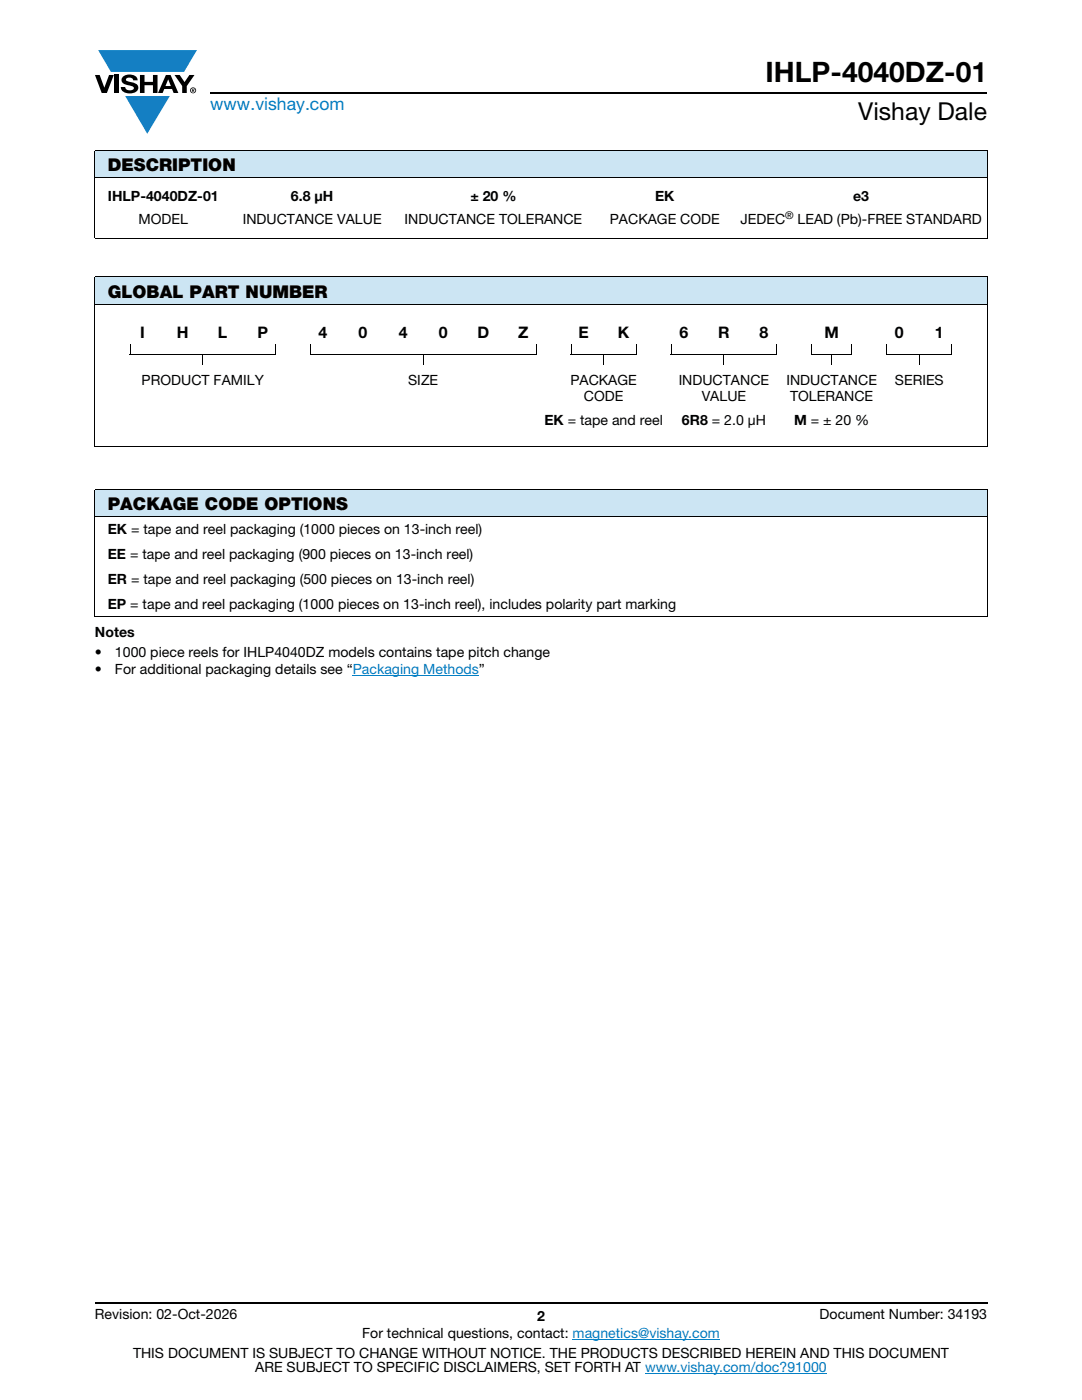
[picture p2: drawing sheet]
<svg xmlns="http://www.w3.org/2000/svg" width="216mm" height="279mm" viewBox="0 0 216 279" stroke-linecap="round" stroke-linejoin="round" font-family="sans-serif">
<defs><g id="words">
<text font-size="5.6" x="152.8" y="16.4">IHLP-4040DZ-01</text>
<text font-size="4.9" x="171.3" y="24">Vishay Dale</text>
<text font-size="3.5" fill="#007ec4" x="42" y="21.9">www.vishay.com</text>
<g font-size="3.5">
<text x="21.5" y="34.1">DESCRIPTION</text>
<text x="21.5" y="59.4">GLOBAL PART NUMBER</text>
<text x="21.5" y="101.7">PACKAGE CODE OPTIONS</text>
</g>
<g font-size="3.2">
<text x="28" y="67.5">I</text>
<text x="35.3" y="67.5">H</text>
<text x="43.5" y="67.5">L</text>
<text x="51.4" y="67.5">P</text>
<text x="63.6" y="67.5">4</text>
<text x="71.6" y="67.5">0</text>
<text x="79.6" y="67.5">4</text>
<text x="87.6" y="67.5">0</text>
<text x="95.3" y="67.5">D</text>
<text x="103.4" y="67.5">Z</text>
<text x="115.4" y="67.5">E</text>
<text x="123.3" y="67.5">K</text>
<text x="135.6" y="67.5">6</text>
<text x="143.3" y="67.5">R</text>
<text x="151.6" y="67.5">8</text>
<text x="164.5" y="67.5">M</text>
<text x="178.6" y="67.5">0</text>
<text x="186.6" y="67.5">1</text>
</g>
<g font-size="2.8">
<text x="21.5" y="40.2">IHLP-4040DZ-01</text>
<text x="58.1" y="40.2">6.8 μH</text>
<text x="93.9" y="40.2">± 20 %</text>
<text x="130.7" y="40.2">EK</text>
<text x="170.2" y="40.2">e3</text>
<text x="27.7" y="44.6">MODEL</text>
<text x="48.4" y="44.6">INDUCTANCE VALUE</text>
<text x="80.7" y="44.6">INDUCTANCE TOLERANCE</text>
<text x="121.7" y="44.6">PACKAGE CODE</text>
<text x="147.8" y="44.6">JEDEC</text>
<text x="159.2" y="44.6">LEAD (Pb)-FREE STANDARD</text>
<text x="28.3" y="76.9">PRODUCT FAMILY</text>
<text x="81.4" y="76.9">SIZE</text>
<text x="113.8" y="76.9">PACKAGE</text>
<text x="135.4" y="76.9">INDUCTANCE</text>
<text x="156.9" y="76.9">INDUCTANCE</text>
<text x="178.6" y="76.9">SERIES</text>
<text x="116.5" y="80.1">CODE</text>
<text x="140" y="80.1">VALUE</text>
<text x="157.6" y="80.1">TOLERANCE</text>
<text x="108.6" y="84.9">EK = tape and reel</text>
<text x="136.1" y="84.9">6R8 = 2.0 μH</text>
<text x="158.4" y="84.9">M = ± 20 %</text>
<text x="21.5" y="106.6">EK = tape and reel packaging (1000 pieces on 13-inch reel)</text>
<text x="21.5" y="111.5">EE = tape and reel packaging (900 pieces on 13-inch reel)</text>
<text x="21.5" y="116.5">ER = tape and reel packaging (500 pieces on 13-inch reel)</text>
<text x="21.5" y="121.5">EP = tape and reel packaging (1000 pieces on 13-inch reel), includes polarity part marking</text>
<text x="18.9" y="127.1">Notes</text>
<text x="18.9" y="131">•</text>
<text x="22.9" y="131">1000 piece reels for IHLP4040DZ models contains tape pitch change</text>
<text x="18.9" y="134.5">•</text>
<text x="22.9" y="134.5">For additional packaging details see “Packaging Methods”</text>
<text x="18.9" y="263.3">Revision: 02-Oct-2026</text>
<text x="107.2" y="263.6">2</text>
<text x="163.6" y="263.3">Document Number: 34193</text>
<text x="72.3" y="267.1">For technical questions, contact: magnetics@vishay.com</text>
<text x="26.5" y="271">THIS DOCUMENT IS SUBJECT TO CHANGE WITHOUT NOTICE. THE PRODUCTS DESCRIBED HEREIN AND THIS DOCUMENT</text>
<text x="50.9" y="273.8">ARE SUBJECT TO SPECIFIC DISCLAIMERS, SET FORTH AT www.vishay.com/doc?91000</text>
</g>
<text font-size="2.1" x="156.7" y="43.8">®</text>
</g></defs>
<g fill="#147fc3">
<path d="M19.6 10h19.7l-2.6 4.3h-1.1h-13.5z"/>
<path d="M25 19.2h8.9l-4.5 7.5z"/>
</g>
<g fill="#000">
<path d="M18.9 15h1l.9 2.5 1-2.5h.9l-1.4 3.6h-1zM22.9 15h.9v3.6h-.9zM24.6 15.3a2.1 2.1 0 0 1 2.8 .3l.1 .4h-.9a.79 .79 0 0 0-.7-.5 .79 .79 0 0 0-.8 .4l.3 .3 1 .2a1.08 1.08 0 0 1 1.2 1 1.08 1.08 0 0 1-1.1 1.2 1.73 1.73 0 0 1-2.4-1.2h.9a.96 .96 0 0 0 .8 .6 .96 .96 0 0 0 .9-.4 1.31 1.31 0 0 0-1.2-.6 1.03 1.03 0 0 1-1.1-.6 1.03 1.03 0 0 1 .2-1.1zM27.9 15h.9v1.3h1.7v-1.3h.9v3.6h-.9v-1.6h-1.7v1.6h-.9zM34.8 15h1.1l.9 1.4 1-1.4h1l-1.5 2.2v1.4h-.9v-1.4z"/>
<path d="M33.6 15.9l.5 1.3h-1.1zM33.1 15l-1.6 3.6h1l.3-.8h1.5l.3 .8h1l-1.6-3.6z"/>
<path d="M38.4 17.8h.2v.2h-.2zM38.3 17.7v.7h.1v-.3l.4 .3-.2-.3 .2-.2-.1-.2z"/>
<path d="M38.1 18a.46 .46 0 0 1 .9 0 .46 .46 0 0 1-.9 0zM37.9 18a.6 .6 0 0 0 1.2 0 .6 .6 0 0 0-1.2 0z"/>
</g>
<path d="M42 18.6h155M18.9 260h178.1" fill="none" stroke="#000" stroke-width=".36"/>
<path d="M70.4 134.8h25.2M114.3 267.3h29.3M128.7 274h36.3" fill="none" stroke="#007ec4" stroke-width=".2"/>
<g fill="#cce5f3">
<path d="M18.9 30h178.1v5.5h-178.1z"/>
<path d="M18.9 55.3h178.1v5.4h-178.1z"/>
<path d="M18.9 97.6h178.1v5.5h-178.1z"/>
</g>
<g fill="none" stroke="#000" stroke-width=".2">
<path d="M18.9 30h178.1M18.9 35.5h178.1M18.9 30.1v17.3M197 30.1v17.3M18.9 47.5h178.1M18.9 55.3h178.1M18.9 55.4v33.7M197 55.4v33.7M18.9 60.7h178.1M25.9 70.8h29.1M40.4 70.7v2M61.9 70.8h45.1"/>
<path d="M84.5 70.7v2M113.9 70.8h13.1M120.5 70.7v2M133.9 70.8h21.1M144.4 70.7v2M161.9 70.8h8.1M165.9 70.7v2M176.9 70.8h13.1M183.5 70.7v2M18.9 89.2h178.1M18.9 97.6h178.1M18.9 97.7v25.3"/>
<path d="M197 97.7v25.3M18.9 103.1h178.1M18.9 123.1h178.1"/>
</g>
<path d="M25.9 68.7h.1v2h-.1zM54.9 68.7h.1v2h-.1zM61.9 68.7h.1v2h-.1zM106.9 68.7h.1v2h-.1zM113.9 68.7h.1v2h-.1zM126.9 68.7h.1v2h-.1zM133.9 68.7h.1v2h-.1zM154.9 68.7h.1v2h-.1zM161.9 68.7h.1v2h-.1zM169.9 68.7h.1v2h-.1zM176.9 68.7h.1v2h-.1zM189.9 68.7h.1v2h-.1z" fill="#000"/>
<use href="#words"/>
</svg>
